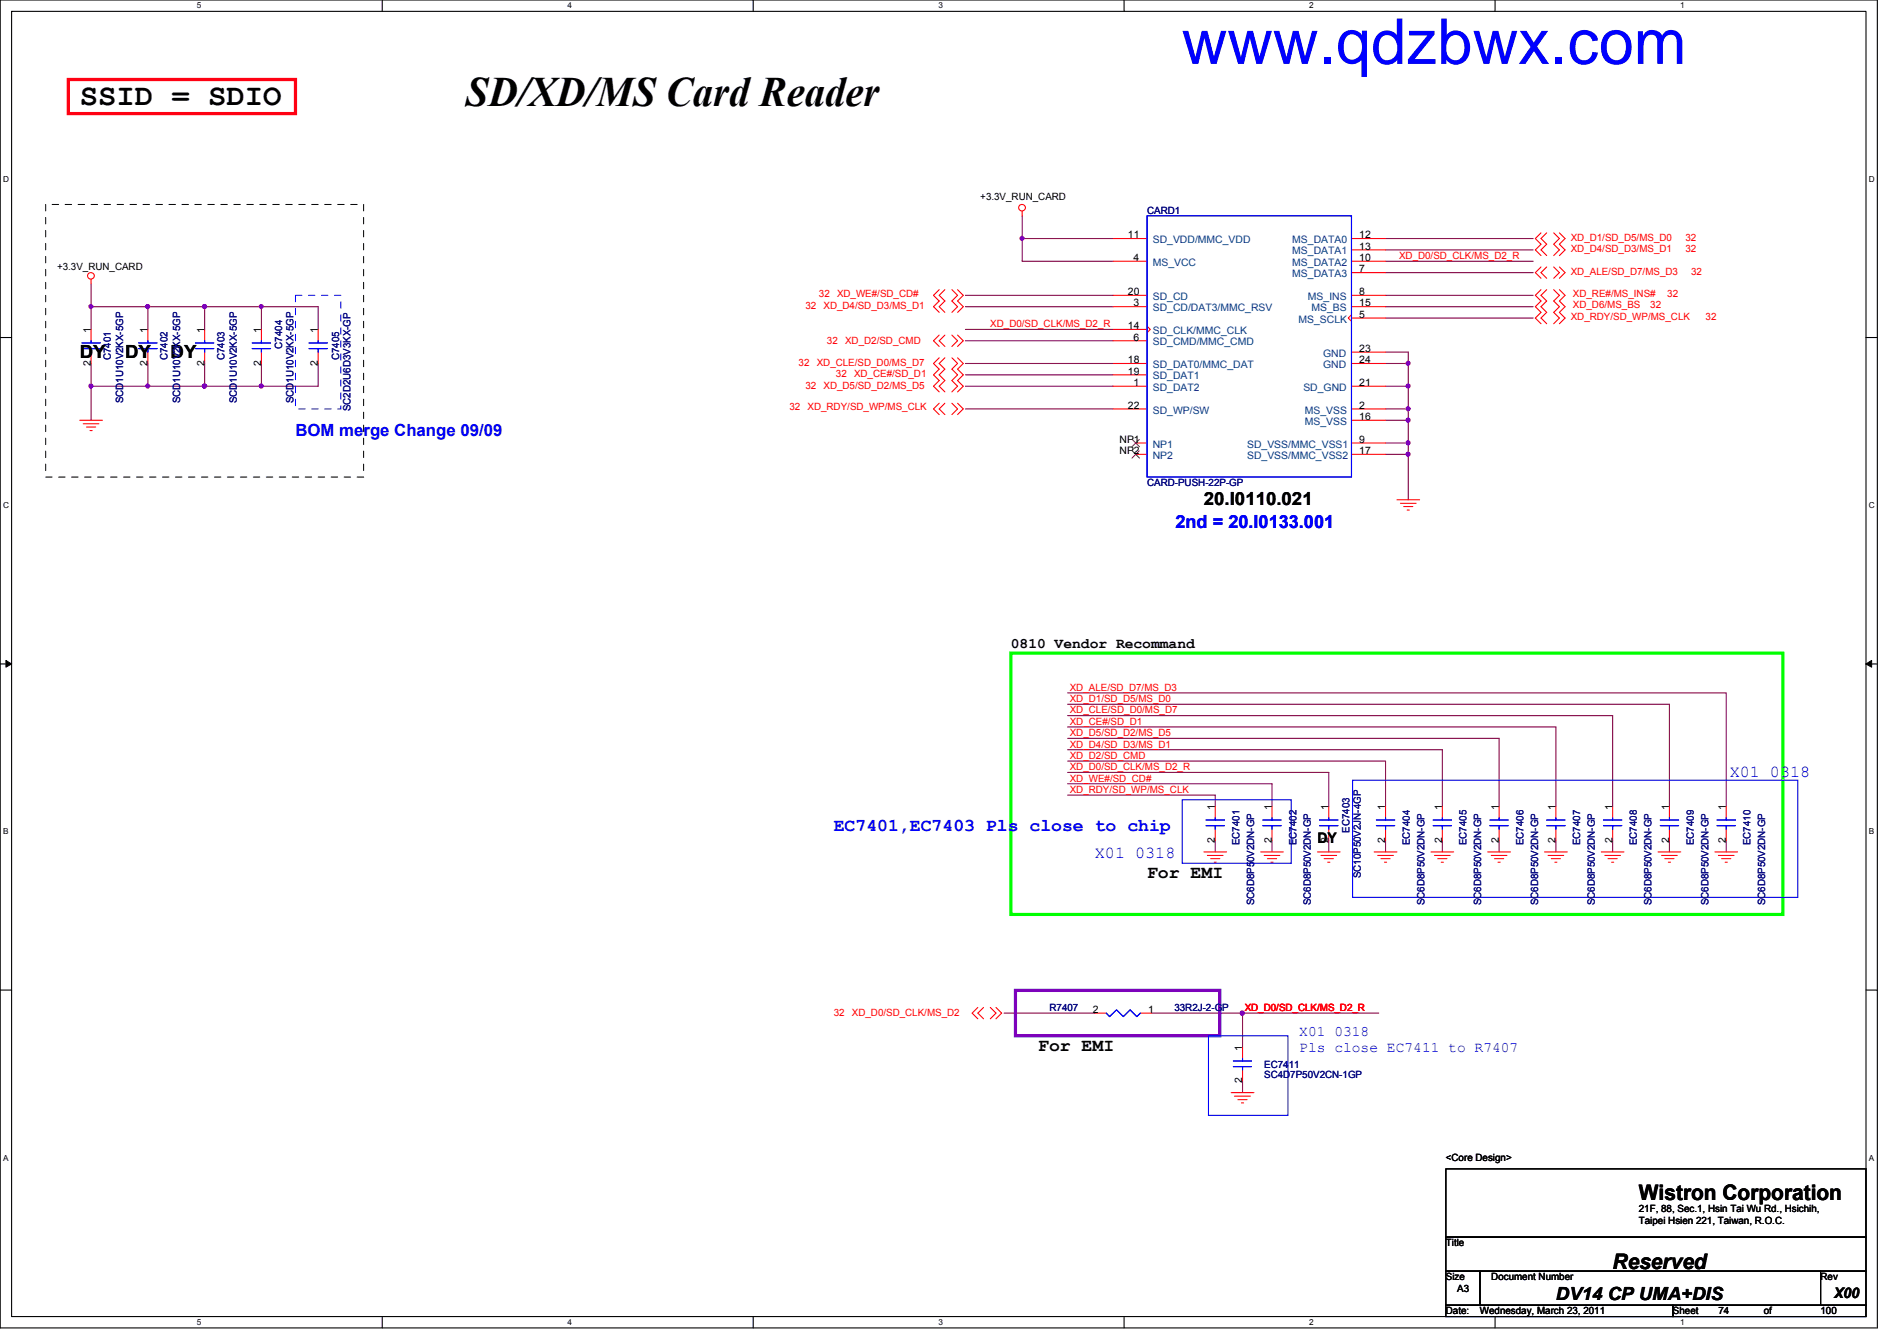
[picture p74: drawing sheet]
<svg xmlns="http://www.w3.org/2000/svg" width="297mm" height="210mm" viewBox="0 0 297 210" stroke-linecap="round" stroke-linejoin="round" font-family="sans-serif">
<defs><g id="words">
<text font-size="9.9" fill="#00f" x="185" y="10">www.qdzbwx.com</text>
<text font-size="6.6" x="72.9" y="16.6">SD/XD/MS Card Reader</text>
<text font-size="4.8" x="12.5" y="16.5">SSID = SDIO</text>
<g font-size="3.3">
<text x="256.6" y="187.9">Wistron Corporation</text>
<text x="252.5" y="198.6">Reserved</text>
</g>
<g font-size="2.8">
<text x="12.5" y="56">DY</text>
<text x="19.6" y="56">DY</text>
<text x="26.7" y="56">DY</text>
<text x="188.5" y="79.1">20.I0110.021</text>
<text x="179.6" y="137.5">For EMI</text>
<text x="162.6" y="164.5">For EMI</text>
<text x="243.6" y="203.5">DV14 CP UMA+DIS</text>
</g>
<g font-size="2.8" fill="#00f">
<text x="184.1" y="82.6">2nd = 20.I0133.001</text>
<text x="130.6" y="130">EC7401,EC7403 Pls close to chip</text>
</g>
<g font-size="2.6" fill="#00f">
<text x="46.3" y="68.2">BOM merge Change 09/09</text>
<text x="270.8" y="121.6">X01 0318</text>
<text x="171.4" y="134.2">X01 0318</text>
</g>
<g font-size="2.3">
<text x="158.3" y="101.4">0810 Vendor Recommand</text>
<text x="206.3" y="131.9">DY</text>
<text x="287.2" y="203.2">X00</text>
</g>
<g font-size="2.3" fill="#00f">
<text x="203.5" y="162.2">X01 0318</text>
<text x="203.5" y="164.7">Pls close EC7411 to R7407</text>
</g>
<g font-size="1.6">
<text x="153.5" y="31.3">+3.3V_RUN_CARD</text>
<text x="176.6" y="37.3">11</text>
<text x="177.5" y="40.9">4</text>
<text x="212.8" y="40.9">10</text>
<text x="212.8" y="37.3">12</text>
<text x="212.8" y="39.1">13</text>
<text x="8.9" y="42.3">+3.3V_RUN_CARD</text>
<text x="176.6" y="46.2">20</text>
<text x="177.5" y="48">3</text>
<text x="212.8" y="42.6">7</text>
<text x="212.8" y="46.2">8</text>
<text x="212.8" y="48">15</text>
<text x="14.2" y="52.1" transform="rotate(-90 14.2 52.1)">1</text>
<text x="23.1" y="52.1" transform="rotate(-90 23.1 52.1)">1</text>
<text x="32" y="52.1" transform="rotate(-90 32 52.1)">1</text>
<text x="40.9" y="52.1" transform="rotate(-90 40.9 52.1)">1</text>
<text x="49.8" y="52.1" transform="rotate(-90 49.8 52.1)">1</text>
<text x="176.6" y="51.5">14</text>
<text x="177.5" y="53.3">6</text>
<text x="212.8" y="49.7">5</text>
<text x="14.2" y="57.2" transform="rotate(-90 14.2 57.2)">2</text>
<text x="23.1" y="57.2" transform="rotate(-90 23.1 57.2)">2</text>
<text x="32" y="57.2" transform="rotate(-90 32 57.2)">2</text>
<text x="40.9" y="57.2" transform="rotate(-90 40.9 57.2)">2</text>
<text x="49.8" y="57.2" transform="rotate(-90 49.8 57.2)">2</text>
<text x="176.6" y="56.9">18</text>
<text x="176.6" y="58.6">19</text>
<text x="212.8" y="55.1">23</text>
<text x="212.8" y="56.9">24</text>
<text x="176.6" y="64">22</text>
<text x="177.5" y="60.4">1</text>
<text x="212.8" y="64">2</text>
<text x="212.8" y="65.7">16</text>
<text x="212.8" y="60.4">21</text>
<text x="175.3" y="69.3">NP1</text>
<text x="175.3" y="71.1">NP2</text>
<text x="212.8" y="69.3">9</text>
<text x="212.8" y="71.1">17</text>
<text x="190.2" y="131.9" transform="rotate(-90 190.2 131.9)">2</text>
<text x="190.2" y="126.8" transform="rotate(-90 190.2 126.8)">1</text>
<text x="199.1" y="131.9" transform="rotate(-90 199.1 131.9)">2</text>
<text x="199.1" y="126.8" transform="rotate(-90 199.1 126.8)">1</text>
<text x="208" y="131.9" transform="rotate(-90 208 131.9)">2</text>
<text x="208" y="126.8" transform="rotate(-90 208 126.8)">1</text>
<text x="216.9" y="131.9" transform="rotate(-90 216.9 131.9)">2</text>
<text x="216.9" y="126.8" transform="rotate(-90 216.9 126.8)">1</text>
<text x="225.8" y="131.9" transform="rotate(-90 225.8 131.9)">2</text>
<text x="225.8" y="126.8" transform="rotate(-90 225.8 126.8)">1</text>
<text x="234.7" y="131.9" transform="rotate(-90 234.7 131.9)">2</text>
<text x="234.7" y="126.8" transform="rotate(-90 234.7 126.8)">1</text>
<text x="243.6" y="131.9" transform="rotate(-90 243.6 131.9)">2</text>
<text x="243.6" y="126.8" transform="rotate(-90 243.6 126.8)">1</text>
<text x="252.5" y="131.9" transform="rotate(-90 252.5 131.9)">2</text>
<text x="252.5" y="126.8" transform="rotate(-90 252.5 126.8)">1</text>
<text x="261.4" y="131.9" transform="rotate(-90 261.4 131.9)">2</text>
<text x="261.4" y="126.8" transform="rotate(-90 261.4 126.8)">1</text>
<text x="270.3" y="131.9" transform="rotate(-90 270.3 131.9)">2</text>
<text x="270.3" y="126.8" transform="rotate(-90 270.3 126.8)">1</text>
<text x="171.1" y="158.5">2</text>
<text x="179.8" y="158.5">1</text>
<text x="194.5" y="164.5" transform="rotate(-90 194.5 164.5)">1</text>
<text x="194.5" y="169.6" transform="rotate(-90 194.5 169.6)">2</text>
<text x="226.4" y="181.7">&lt;Core Design&gt;</text>
<text x="256.6" y="189.7">21F, 88, Sec.1, Hsin Tai Wu Rd., Hsichih,</text>
<text x="256.6" y="191.6">Taipei Hsien 221, Taiwan, R.O.C.</text>
<text x="226.4" y="195.1">Title</text>
<text x="226.4" y="200.4">Size</text>
<text x="228.2" y="202.2">A3</text>
<text x="233.5" y="200.4">Document Number</text>
<text x="285.1" y="200.4">Rev</text>
<text x="226.4" y="205.7">Date:</text>
<text x="231.7" y="205.7">Wednesday, March 23, 2011</text>
<text x="262" y="205.7">Sheet</text>
<text x="269.1" y="205.7">74</text>
<text x="276.2" y="205.7">of</text>
<text x="285.1" y="205.7">100</text>
</g>
<g font-size="1.6" fill="#000080">
<text x="179.6" y="33.4">CARD1</text>
<text x="17.4" y="56.3" transform="rotate(-90 17.4 56.3)">C7401</text>
<text x="26.2" y="56.3" transform="rotate(-90 26.2 56.3)">C7402</text>
<text x="35.1" y="56.3" transform="rotate(-90 35.1 56.3)">C7403</text>
<text x="44.2" y="54.6" transform="rotate(-90 44.2 54.6)">C7404</text>
<text x="53.1" y="56.3" transform="rotate(-90 53.1 56.3)">C7405</text>
<text x="19.3" y="63.1" transform="rotate(-90 19.3 63.1)">SCD1U10V2KX-5GP</text>
<text x="28.2" y="63.1" transform="rotate(-90 28.2 63.1)">SCD1U10V2KX-5GP</text>
<text x="37.1" y="63.1" transform="rotate(-90 37.1 63.1)">SCD1U10V2KX-5GP</text>
<text x="46" y="63.1" transform="rotate(-90 46 63.1)">SCD1U10V2KX-5GP</text>
<text x="54.9" y="64.3" transform="rotate(-90 54.9 64.3)">SC2D2U6D3V3KX-GP</text>
<text x="179.6" y="76.1">CARD-PUSH-22P-GP</text>
<text x="211.3" y="130.3" transform="rotate(-90 211.3 130.3)">EC7403</text>
<text x="194.1" y="132.3" transform="rotate(-90 194.1 132.3)">EC7401</text>
<text x="203" y="132.3" transform="rotate(-90 203 132.3)">EC7402</text>
<text x="213.1" y="137.5" transform="rotate(-90 213.1 137.5)">SC10P50V2JN-4GP</text>
<text x="220.8" y="132.3" transform="rotate(-90 220.8 132.3)">EC7404</text>
<text x="229.7" y="132.3" transform="rotate(-90 229.7 132.3)">EC7405</text>
<text x="238.5" y="132.3" transform="rotate(-90 238.5 132.3)">EC7406</text>
<text x="247.4" y="132.3" transform="rotate(-90 247.4 132.3)">EC7407</text>
<text x="256.3" y="132.3" transform="rotate(-90 256.3 132.3)">EC7408</text>
<text x="265.2" y="132.3" transform="rotate(-90 265.2 132.3)">EC7409</text>
<text x="274.1" y="132.3" transform="rotate(-90 274.1 132.3)">EC7410</text>
<text x="196.4" y="141.7" transform="rotate(-90 196.4 141.7)">SC6D8P50V2DN-GP</text>
<text x="205.3" y="141.7" transform="rotate(-90 205.3 141.7)">SC6D8P50V2DN-GP</text>
<text x="223.1" y="141.7" transform="rotate(-90 223.1 141.7)">SC6D8P50V2DN-GP</text>
<text x="231.9" y="141.7" transform="rotate(-90 231.9 141.7)">SC6D8P50V2DN-GP</text>
<text x="240.8" y="141.7" transform="rotate(-90 240.8 141.7)">SC6D8P50V2DN-GP</text>
<text x="249.7" y="141.7" transform="rotate(-90 249.7 141.7)">SC6D8P50V2DN-GP</text>
<text x="258.6" y="141.7" transform="rotate(-90 258.6 141.7)">SC6D8P50V2DN-GP</text>
<text x="267.5" y="141.7" transform="rotate(-90 267.5 141.7)">SC6D8P50V2DN-GP</text>
<text x="276.4" y="141.7" transform="rotate(-90 276.4 141.7)">SC6D8P50V2DN-GP</text>
<text x="164.3" y="158.2">R7407</text>
<text x="183.9" y="158.2">33R2J-2-GP</text>
<text x="197.9" y="167.1">EC7411</text>
<text x="197.9" y="168.7">SC4D7P50V2CN-1GP</text>
</g>
<g font-size="1.6" fill="#004080">
<text x="180.5" y="41.6">MS_VCC</text>
<text x="180.5" y="38.1">SD_VDD/MMC_VDD</text>
<text x="202.3" y="41.6">MS_DATA2</text>
<text x="202.3" y="38.1">MS_DATA0</text>
<text x="202.3" y="39.8">MS_DATA1</text>
<text x="180.5" y="46.9">SD_CD</text>
<text x="202.3" y="43.4">MS_DATA3</text>
<text x="204.8" y="46.9">MS_INS</text>
<text x="180.5" y="48.7">SD_CD/DAT3/MMC_RSV</text>
<text x="180.5" y="52.3">SD_CLK/MMC_CLK</text>
<text x="203.3" y="50.5">MS_SCLK</text>
<text x="205.4" y="48.7">MS_BS</text>
<text x="180.5" y="54.1">SD_CMD/MMC_CMD</text>
<text x="180.5" y="57.6">SD_DAT0/MMC_DAT</text>
<text x="180.5" y="59.4">SD_DAT1</text>
<text x="207.2" y="55.8">GND</text>
<text x="207.2" y="57.6">GND</text>
<text x="180.5" y="61.2">SD_DAT2</text>
<text x="180.5" y="64.7">SD_WP/SW</text>
<text x="204.1" y="61.2">SD_GND</text>
<text x="204.3" y="64.7">MS_VSS</text>
<text x="180.5" y="70.1">NP1</text>
<text x="180.5" y="71.8">NP2</text>
<text x="195.3" y="70.1">SD_VSS/MMC_VSS1</text>
<text x="195.3" y="71.8">SD_VSS/MMC_VSS2</text>
<text x="204.3" y="66.5">MS_VSS</text>
</g>
<g font-size="1.6" fill="#f00">
<text x="219.1" y="40.6">XD_D0/SD_CLK/MS_D2_R</text>
<text x="246" y="37.7">XD_D1/SD_D5/MS_D0</text>
<text x="246" y="39.5">XD_D4/SD_D3/MS_D1</text>
<text x="263.9" y="37.7">32</text>
<text x="263.9" y="39.5">32</text>
<text x="128.2" y="46.4">32</text>
<text x="131.1" y="46.4">XD_WE#/SD_CD#</text>
<text x="246" y="43.1">XD_ALE/SD_D7/MS_D3</text>
<text x="246.3" y="46.4">XD_RE#/MS_INS#</text>
<text x="261.1" y="46.4">32</text>
<text x="264.8" y="43.1">32</text>
<text x="126.1" y="48.4">32</text>
<text x="128.9" y="48.4">XD_D4/SD_D3/MS_D1</text>
<text x="129.5" y="53.9">32</text>
<text x="132.3" y="53.9">XD_D2/SD_CMD</text>
<text x="155.1" y="51.2">XD_D0/SD_CLK/MS_D2_R</text>
<text x="246" y="50.2">XD_RDY/SD_WP/MS_CLK</text>
<text x="246.3" y="48.2">XD_D6/MS_BS</text>
<text x="258.4" y="48.2">32</text>
<text x="267.1" y="50.2">32</text>
<text x="125" y="57.3">32</text>
<text x="127.9" y="57.3">XD_CLE/SD_D0/MS_D7</text>
<text x="130.9" y="59.1">32</text>
<text x="133.7" y="59.1">XD_CE#/SD_D1</text>
<text x="123.6" y="64.2">32</text>
<text x="126.1" y="60.8">32</text>
<text x="126.4" y="64.2">XD_RDY/SD_WP/MS_CLK</text>
<text x="128.9" y="60.8">XD_D5/SD_D2/MS_D5</text>
<text x="167.5" y="109.9">XD_D1/SD_D5/MS_D0</text>
<text x="167.5" y="111.7">XD_CLE/SD_D0/MS_D7</text>
<text x="167.5" y="113.5">XD_CE#/SD_D1</text>
<text x="167.5" y="108.1">XD_ALE/SD_D7/MS_D3</text>
<text x="167.5" y="118.8">XD_D2/SD_CMD</text>
<text x="167.5" y="117">XD_D4/SD_D3/MS_D1</text>
<text x="167.5" y="115.2">XD_D5/SD_D2/MS_D5</text>
<text x="167.5" y="120.6">XD_D0/SD_CLK/MS_D2_R</text>
<text x="167.5" y="124.1">XD_RDY/SD_WP/MS_CLK</text>
<text x="167.5" y="122.3">XD_WE#/SD_CD#</text>
<text x="130.6" y="159">32</text>
<text x="133.4" y="159">XD_D0/SD_CLK/MS_D2</text>
<text x="194.9" y="158.2">XD_D0/SD_CLK/MS_D2_R</text>
</g>
<g font-size="1.3">
<text x="30.8" y="1.3">5</text>
<text x="88.9" y="1.3">4</text>
<text x="146.9" y="1.3">3</text>
<text x="205" y="1.3">2</text>
<text x="263.1" y="1.3">1</text>
<text x=".5" y="28.4">D</text>
<text x="292.6" y="28.4">D</text>
<text x=".5" y="79.5">C</text>
<text x="292.6" y="79.5">C</text>
<text x=".5" y="130.6">B</text>
<text x="292.6" y="130.6">B</text>
<text x=".5" y="181.7">A</text>
<text x="292.6" y="181.7">A</text>
<text x="30.8" y="207.4">5</text>
<text x="88.9" y="207.4">4</text>
<text x="146.9" y="207.4">3</text>
<text x="205" y="207.4">2</text>
<text x="263.1" y="207.4">1</text>
</g>
</g></defs>
<path d="M0 0h294v207.9h-294zM1.8 1.8h290.4v204.3h-290.4z" fill="none" stroke="#000" stroke-width=".17"/>
<g fill="#fff">
<path d="M30.8 .2h.7v1.4h-.7z"/>
<path d="M30.8 206.2h.7v1.4h-.7z"/>
</g>
<path d="M59.9 0v1.8M59.9 206.1v1.8" fill="none" stroke="#000" stroke-width=".17"/>
<g fill="#fff">
<path d="M88.9 .2h.6v1.4h-.6z"/>
<path d="M88.9 206.2h.6v1.4h-.6z"/>
</g>
<path d="M117.9 0v1.8M117.9 206.1v1.8" fill="none" stroke="#000" stroke-width=".17"/>
<g fill="#fff">
<path d="M146.9 .2h.7v1.4h-.7z"/>
<path d="M146.9 206.2h.7v1.4h-.7z"/>
</g>
<path d="M176 0v1.8M176 206.1v1.8" fill="none" stroke="#000" stroke-width=".17"/>
<g fill="#fff">
<path d="M205 .2h.7v1.4h-.7z"/>
<path d="M205 206.2h.7v1.4h-.7z"/>
</g>
<path d="M234.1 0v1.8M234.1 206.1v1.8" fill="none" stroke="#000" stroke-width=".17"/>
<g fill="#fff">
<path d="M263.1 .2h.7v1.4h-.7z"/>
<path d="M263.1 206.2h.7v1.4h-.7z"/>
<path d="M.5 27.3h.9v1.4h-.9z"/>
<path d="M292.6 27.3h.9v1.4h-.9z"/>
<path d="M.5 78.4h.9v1.4h-.9z"/>
<path d="M292.6 78.4h.9v1.4h-.9z"/>
</g>
<path d="M0 52.8h1.8M292.2 52.8h1.8" fill="none" stroke="#000" stroke-width=".17"/>
<g fill="#fff">
<path d="M.5 129.5h.8v1.4h-.8z"/>
<path d="M292.6 129.5h.9v1.4h-.9z"/>
</g>
<path d="M0 103.9h1.8M292.2 103.9h1.8" fill="none" stroke="#000" stroke-width=".17"/>
<path d="M.9 103.4l.9 .5-.9 .5zM292.2 103.9l.9-.5v1z" fill="#000"/>
<path d="M.9 103.4l.9 .5-.9 .5zM292.2 103.9l.9-.5v1z" fill="none" stroke="#000" stroke-width=".16"/>
<g fill="#fff">
<path d="M.5 180.5h.8v1.4h-.8z"/>
<path d="M292.6 180.5h.9v1.4h-.9z"/>
</g>
<path d="M0 155h1.8M292.2 155h1.8" fill="none" stroke="#000" stroke-width=".17"/>
<path d="M14.3 60.5h8.9" fill="none" stroke="#800040" stroke-width=".17"/>
<circle cx="14.2" cy="60.4" r=".32" fill="#f0f"/>
<circle cx="14.2" cy="60.4" r=".32" fill="none" stroke="#f0f" stroke-width=".17"/>
<path d="M14.3 48h8.9" fill="none" stroke="#800040" stroke-width=".17"/>
<circle cx="14.2" cy="48" r=".32" fill="#f0f"/>
<circle cx="14.2" cy="48" r=".32" fill="none" stroke="#f0f" stroke-width=".17"/>
<g fill="none" stroke="#800040" stroke-width=".17">
<path d="M14.3 48v3.6M14.3 56.9v3.6M23.2 56.9v3.6M32 48h8.9M49.8 48v3.6M167.2 112h85.3v14.2M167.2 119.1h49.8v7.1M167.2 110.2h94.2v16M167.2 117.3h58.6v8.9M167.2 108.5h103.1v17.7M167.2 115.6h67.5v10.6M167.2 113.8h76.4"/>
<path d="M167.2 120.9h40.9v5.3M167.2 124.5h23.1v1.7M167.2 122.7h32v3.5M190.3 131.6v1.7M199.2 131.6v1.7M208.1 131.6v1.7M217 131.6v1.7M225.8 131.6v1.7M234.7 131.6v1.7M243.6 131.6v1.7M252.5 131.6v1.7M261.4 131.6v1.7"/>
<path d="M270.3 131.6v1.7M157.2 158.6h14.2"/>
</g>
<circle cx="40.9" cy="48" r=".32" fill="#f0f"/>
<circle cx="40.9" cy="48" r=".32" fill="none" stroke="#f0f" stroke-width=".17"/>
<circle cx="32" cy="48" r=".32" fill="#f0f"/>
<circle cx="32" cy="48" r=".32" fill="none" stroke="#f0f" stroke-width=".17"/>
<path d="M14.3 44.5v3.5M32 48v3.6M49.8 56.9v3.6h-8.9M49.8 48h-8.9v3.6M14.3 60.5v5.3M23.2 60.5h8.8" fill="none" stroke="#800040" stroke-width=".17"/>
<circle cx="32" cy="60.4" r=".32" fill="#f0f"/>
<circle cx="32" cy="60.4" r=".32" fill="none" stroke="#f0f" stroke-width=".17"/>
<circle cx="23.1" cy="60.4" r=".32" fill="#f0f"/>
<circle cx="23.1" cy="60.4" r=".32" fill="none" stroke="#f0f" stroke-width=".17"/>
<path d="M23.2 48h8.8M32 56.9v3.6M40.9 56.9v3.6" fill="none" stroke="#800040" stroke-width=".17"/>
<circle cx="32" cy="48" r=".32" fill="#f0f"/>
<circle cx="32" cy="48" r=".32" fill="none" stroke="#f0f" stroke-width=".17"/>
<circle cx="23.1" cy="48" r=".32" fill="#f0f"/>
<circle cx="23.1" cy="48" r=".32" fill="none" stroke="#f0f" stroke-width=".17"/>
<path d="M32 60.5h8.9" fill="none" stroke="#800040" stroke-width=".17"/>
<circle cx="40.9" cy="60.4" r=".32" fill="#f0f"/>
<circle cx="40.9" cy="60.4" r=".32" fill="none" stroke="#f0f" stroke-width=".17"/>
<circle cx="32" cy="60.4" r=".32" fill="#f0f"/>
<circle cx="32" cy="60.4" r=".32" fill="none" stroke="#f0f" stroke-width=".17"/>
<path d="M23.2 48v3.6M151.2 53.3h23.1M220.5 56.9v3.6h-3.5" fill="none" stroke="#800040" stroke-width=".17"/>
<circle cx="220.5" cy="56.9" r=".32" fill="#f0f"/>
<circle cx="220.5" cy="56.9" r=".32" fill="none" stroke="#f0f" stroke-width=".17"/>
<path d="M220.5 60.5v3.5h-3.5" fill="none" stroke="#800040" stroke-width=".17"/>
<circle cx="220.5" cy="60.4" r=".32" fill="#f0f"/>
<circle cx="220.5" cy="60.4" r=".32" fill="none" stroke="#f0f" stroke-width=".17"/>
<path d="M220.5 64v1.8h-3.5" fill="none" stroke="#800040" stroke-width=".17"/>
<circle cx="220.5" cy="64" r=".32" fill="#f0f"/>
<circle cx="220.5" cy="64" r=".32" fill="none" stroke="#f0f" stroke-width=".17"/>
<path d="M151.2 56.9h23.1M151.2 48h23.1M151.2 58.7h23.1M217 46.2h23.1M151.2 60.5h23.1M220.5 65.8v3.5h-3.5" fill="none" stroke="#800040" stroke-width=".17"/>
<circle cx="220.5" cy="65.8" r=".32" fill="#f0f"/>
<circle cx="220.5" cy="65.8" r=".32" fill="none" stroke="#f0f" stroke-width=".17"/>
<path d="M151.2 46.2h23.1M217 48h23.1M220.5 69.3v1.8h-3.5" fill="none" stroke="#800040" stroke-width=".17"/>
<circle cx="220.5" cy="69.3" r=".32" fill="#f0f"/>
<circle cx="220.5" cy="69.3" r=".32" fill="none" stroke="#f0f" stroke-width=".17"/>
<path d="M217 37.3h23.1M217 39.1h23.1M217 40.9h23.1M217 42.7h23.1M220.5 71.1v7.1" fill="none" stroke="#800040" stroke-width=".17"/>
<circle cx="220.5" cy="71.1" r=".32" fill="#f0f"/>
<circle cx="220.5" cy="71.1" r=".32" fill="none" stroke="#f0f" stroke-width=".17"/>
<path d="M160.1 37.3h14.2M151.2 51.6h23.1M217 55.1h3.5M217 49.8h23.1M151.2 64h23.1" fill="none" stroke="#800040" stroke-width=".17"/>
<circle cx="160" cy="37.3" r=".32" fill="#f0f"/>
<circle cx="160" cy="37.3" r=".32" fill="none" stroke="#f0f" stroke-width=".17"/>
<path d="M160.1 33.8v7.1h14.2M220.5 55.1v1.8h-3.5M194.6 158.6h21.3" fill="none" stroke="#800040" stroke-width=".17"/>
<circle cx="194.5" cy="158.6" r=".34" fill="#f0f"/>
<circle cx="194.5" cy="158.6" r=".34" fill="none" stroke="#f0f" stroke-width=".17"/>
<path d="M243.6 113.8v12.4M180.3 158.6h14.3v5.3M194.6 169.2v1.8" fill="none" stroke="#800040" stroke-width=".17"/>
<g fill="none" stroke="#f00" stroke-width=".17">
<path d="M160.1 33.1v.7M174.3 37.3h5.3M211.6 37.3h5.4M211.6 39.1h5.4M241.3 36.4l-.9 .9 .9 .9-.9 .9 .9 .9M242.2 36.4l-.9 .9 .9 .9-.9 .9 .9 .9M243.3 36.4l.9 .9-.9 .9 .9 .9-.9 .9M244.2 36.4l.9 .9-.9 .9 .9 .9-.9 .9M14.3 43.7v.7M14.3 51.6v1.7M14.3 55.1v1.8M23.2 51.6v1.7"/>
<path d="M23.2 55.1v1.8M32 51.6v1.7M32 55.1v1.8M40.9 51.6v1.7M40.9 55.1v1.8M49.8 51.6v1.7M49.8 55.1v1.8M147.1 52.5l-.9 .8 .9 .9M147.1 45.3l-.9 .9 .9 .9-.9 .9 .9 .9M147.1 56l-.9 .9 .9 .9-.9 .9 .9 .9-.9 .9 .9 .8M148 52.5l-.9 .8 .9 .9M148 45.3l-.9 .9 .9 .9-.9 .9 .9 .9"/>
<path d="M148 56l-.9 .9 .9 .9-.9 .9 .9 .9-.9 .9 .9 .8M149.1 52.5l.8 .8-.8 .9M149.1 45.3l.8 .9-.8 .9 .8 .9-.8 .9M149.1 56l.8 .9-.8 .9 .8 .9-.8 .9 .8 .9-.8 .8M149.9 52.5l.9 .8-.9 .9M149.9 45.3l.9 .9-.9 .9 .9 .9-.9 .9M149.9 56l.9 .9-.9 .9 .9 .9-.9 .9 .9 .9-.9 .8M174.3 48h5.3M174.3 40.9h5.3M174.3 53.3h5.3M174.3 46.2h5.3M174.3 51.6h5.3"/>
<path d="M174.3 56.9h5.3M174.3 58.7h5.3M179.6 51.1l.5 .5-.5 .5M211.6 49.3l-.5 .5 .5 .5M211.6 48h5.4M211.6 40.9h5.4M211.6 49.8h5.4M211.6 42.7h5.4M211.6 46.2h5.4M211.6 56.9h5.4M211.6 55.1h5.4M241.3 45.3l-.9 .9 .9 .9-.9 .9 .9 .9-.9 .9 .9 .9"/>
<path d="M241.3 41.8l-.9 .9 .9 .9M242.2 45.3l-.9 .9 .9 .9-.9 .9 .9 .9-.9 .9 .9 .9M242.2 41.8l-.9 .9 .9 .9M243.3 45.3l.9 .9-.9 .9 .9 .9-.9 .9 .9 .9-.9 .9M243.3 41.8l.9 .9-.9 .9M244.2 45.3l.9 .9-.9 .9 .9 .9-.9 .9 .9 .9-.9 .9M244.2 41.8l.9 .9-.9 .9M12.5 65.8h3.5M13 66.3h2.5M13.5 66.8h1.5M14.1 67.4h.3M147.1 63.1l-.9 .9 .9 .9"/>
<path d="M148 63.1l-.9 .9 .9 .9M149.1 63.1l.8 .9-.8 .9M149.9 63.1l.9 .9-.9 .9M174.3 60.5h5.3M174.3 64h5.3M177.8 69.3h1.8M177.8 71.1h1.8M211.6 60.5h5.4M211.6 64h5.4M211.6 69.3h5.4M211.6 65.8h5.4M211.6 71.1h5.4"/>
<path d="M218.7 78.2h3.6M219.3 78.8h2.4M219.8 79.3h1.4M220.3 79.8h.4M188.5 133.3h3.6M189.1 133.9h2.4M189.6 134.4h1.4M190.1 135h.4M190.3 126.2v1.8M190.3 129.8v1.8M197.4 133.3h3.6M197.9 133.9h2.5"/>
<path d="M198.5 134.4h1.4M199 135h.3M199.2 126.2v1.8M199.2 129.8v1.8M206.3 133.3h3.5M206.8 133.9h2.5M207.3 134.4h1.5M207.9 135h.3M208.1 126.2v1.8M208.1 129.8v1.8M215.2 133.3h3.5M215.7 133.9h2.5"/>
<path d="M216.2 134.4h1.5M216.8 135h.3M217 126.2v1.8M217 129.8v1.8M224.1 133.3h3.5M224.6 133.9h2.5M225.1 134.4h1.5M225.7 135h.3M225.8 126.2v1.8M225.8 129.8v1.8M233 133.3h3.5M233.5 133.9h2.5"/>
<path d="M234 134.4h1.5M234.6 135h.3M234.7 126.2v1.8M234.7 129.8v1.8M241.8 133.3h3.6M242.4 133.9h2.5M242.9 134.4h1.4M243.5 135h.3M243.6 126.2v1.8M243.6 129.8v1.8M250.7 133.3h3.6M251.3 133.9h2.4"/>
<path d="M251.8 134.4h1.4M252.3 135h.4M252.5 126.2v1.8M252.5 129.8v1.8M259.6 133.3h3.6M260.2 133.9h2.4M260.7 134.4h1.4M261.2 135h.4M261.4 126.2v1.8M261.4 129.8v1.8M268.5 133.3h3.6M269.1 133.9h2.4"/>
<path d="M269.6 134.4h1.4M270.1 135h.4M270.3 126.2v1.8M270.3 129.8v1.8M153.1 157.7l-.9 .9 .9 .9M154 157.7l-.9 .9 .9 .9M155.1 157.7l.9 .9-.9 .9M156 157.7l.8 .9-.8 .9M171.4 158.6h1.8M178.6 158.6h1.7M192.8 171h3.5M193.3 171.6h2.5"/>
<path d="M193.8 172.1h1.5M194.4 172.6h.3M194.6 163.9v1.8M194.6 167.5v1.7"/>
<circle cx="160" cy="32.5" r=".52"/>
<circle cx="14.2" cy="43.2" r=".52"/>
</g>
<path d="M226.4 183h65.8v10.6h-65.8zM226.4 193.6h65.8v5.4h-65.8zM226.4 199h5.3v5.3h-5.3zM231.7 199h53.4v5.3h-53.4zM285.1 199h7.1v5.3h-7.1zM226.4 204.3h35.6v1.8h-35.6zM262 204.3h30.2v1.8h-30.2z" fill="none" stroke="#000" stroke-width=".17"/>
<path d="M159 155h32v7.1h-32z" fill="none" stroke="#8000ff" stroke-width=".51"/>
<path d="M10.7 12.4h35.6v5.4h-35.6z" fill="none" stroke="#f00" stroke-width=".51"/>
<path d="M7.2 32h49.7v42.7h-49.7z" fill="none" stroke="#000" stroke-width=".16" stroke-dasharray="1 1 1 1 1 1 1 1"/>
<path d="M158.3 102.2h120.9v40.9h-120.9z" fill="none" stroke="#0f0" stroke-width=".51"/>
<path d="M46.3 46.2h7.1v17.8h-7.1z" fill="none" stroke="#00f" stroke-width=".16" stroke-dasharray="1 1 1 1 1 1 1 1"/>
<g fill="none" stroke="#00f" stroke-width=".17">
<path d="M179.6 33.8h32v40.9h-32zM12.8 53.7h2.9M12.8 54.6h2.9M14.3 53.3v.4M14.3 54.6v.5M21.7 53.7h2.9M21.7 54.6h2.9M23.2 53.3v.4M23.2 54.6v.5M30.6 54.6h2.9M30.6 53.7h2.9M32 53.3v.4"/>
<path d="M32 54.6v.5M39.5 54.6h2.9M39.5 53.7h2.9M40.9 53.3v.4M40.9 54.6v.5M48.4 53.7h2.9M48.4 54.6h2.9M49.8 53.3v.4M49.8 54.6v.5M185.1 125.2h17.1v9.9h-17.1zM188.8 129.2h2.9M188.8 128.4h2.9"/>
<path d="M190.3 128v.4M190.3 129.2v.6M197.7 129.2h2.9M197.7 128.4h2.9M199.2 128v.4M199.2 129.2v.6M206.6 129.2h2.9M206.6 128.4h2.9M208.1 128v.4M208.1 129.2v.6M211.8 122.1h69.7v18.4h-69.7zM215.5 128.4h2.9"/>
<path d="M215.5 129.2h2.9M217 128v.4M217 129.2v.6M224.4 128.4h2.9M224.4 129.2h2.9M225.8 128v.4M225.8 129.2v.6M233.3 129.2h2.9M233.3 128.4h2.9M234.7 128v.4M234.7 129.2v.6M242.2 129.2h2.9"/>
<path d="M242.2 128.4h2.9M243.6 128v.4M243.6 129.2v.6M251.1 129.2h2.9M251.1 128.4h2.9M252.5 128v.4M252.5 129.2v.6M260 128.4h2.8M260 129.2h2.8M261.4 128v.4M261.4 129.2v.6M268.9 128.4h2.8"/>
<path d="M268.9 129.2h2.8M270.3 128v.4M270.3 129.2v.6M173.2 158.6l.5 .5 1.1-1 1.1 1 1-1 1.1 1 .6-.5M189.2 162.1h12.5v12.5h-12.5zM193.1 167h2.9M193.1 166.1h2.9M194.6 165.7v.4M194.6 167v.5"/>
</g>
<path d="M177.3 68.8l1.1 1.1M177.3 70.6l1.1 1.1M178.4 68.8l-1.2 1.1M178.4 70.6l-1.2 1.1" fill="none" stroke="#804000" stroke-width=".16"/>
<circle cx="14.2" cy="60.4" r=".32" fill="#f0f"/>
<circle cx="14.2" cy="60.4" r=".32" fill="none" stroke="#f0f" stroke-width=".17"/>
<circle cx="14.2" cy="48" r=".32" fill="#f0f"/>
<circle cx="14.2" cy="48" r=".32" fill="none" stroke="#f0f" stroke-width=".17"/>
<circle cx="40.9" cy="48" r=".32" fill="#f0f"/>
<circle cx="40.9" cy="48" r=".32" fill="none" stroke="#f0f" stroke-width=".17"/>
<circle cx="32" cy="48" r=".32" fill="#f0f"/>
<circle cx="32" cy="48" r=".32" fill="none" stroke="#f0f" stroke-width=".17"/>
<circle cx="32" cy="60.4" r=".32" fill="#f0f"/>
<circle cx="32" cy="60.4" r=".32" fill="none" stroke="#f0f" stroke-width=".17"/>
<circle cx="23.1" cy="60.4" r=".32" fill="#f0f"/>
<circle cx="23.1" cy="60.4" r=".32" fill="none" stroke="#f0f" stroke-width=".17"/>
<circle cx="32" cy="48" r=".32" fill="#f0f"/>
<circle cx="32" cy="48" r=".32" fill="none" stroke="#f0f" stroke-width=".17"/>
<circle cx="23.1" cy="48" r=".32" fill="#f0f"/>
<circle cx="23.1" cy="48" r=".32" fill="none" stroke="#f0f" stroke-width=".17"/>
<circle cx="40.9" cy="60.4" r=".32" fill="#f0f"/>
<circle cx="40.9" cy="60.4" r=".32" fill="none" stroke="#f0f" stroke-width=".17"/>
<circle cx="32" cy="60.4" r=".32" fill="#f0f"/>
<circle cx="32" cy="60.4" r=".32" fill="none" stroke="#f0f" stroke-width=".17"/>
<circle cx="220.5" cy="56.9" r=".32" fill="#f0f"/>
<circle cx="220.5" cy="56.9" r=".32" fill="none" stroke="#f0f" stroke-width=".17"/>
<circle cx="220.5" cy="60.4" r=".32" fill="#f0f"/>
<circle cx="220.5" cy="60.4" r=".32" fill="none" stroke="#f0f" stroke-width=".17"/>
<circle cx="220.5" cy="64" r=".32" fill="#f0f"/>
<circle cx="220.5" cy="64" r=".32" fill="none" stroke="#f0f" stroke-width=".17"/>
<circle cx="220.5" cy="65.8" r=".32" fill="#f0f"/>
<circle cx="220.5" cy="65.8" r=".32" fill="none" stroke="#f0f" stroke-width=".17"/>
<circle cx="220.5" cy="69.3" r=".32" fill="#f0f"/>
<circle cx="220.5" cy="69.3" r=".32" fill="none" stroke="#f0f" stroke-width=".17"/>
<circle cx="220.5" cy="71.1" r=".32" fill="#f0f"/>
<circle cx="220.5" cy="71.1" r=".32" fill="none" stroke="#f0f" stroke-width=".17"/>
<circle cx="160" cy="37.3" r=".32" fill="#f0f"/>
<circle cx="160" cy="37.3" r=".32" fill="none" stroke="#f0f" stroke-width=".17"/>
<circle cx="194.5" cy="158.6" r=".34" fill="#f0f"/>
<circle cx="194.5" cy="158.6" r=".34" fill="none" stroke="#f0f" stroke-width=".17"/>
<use href="#words"/>
</svg>
